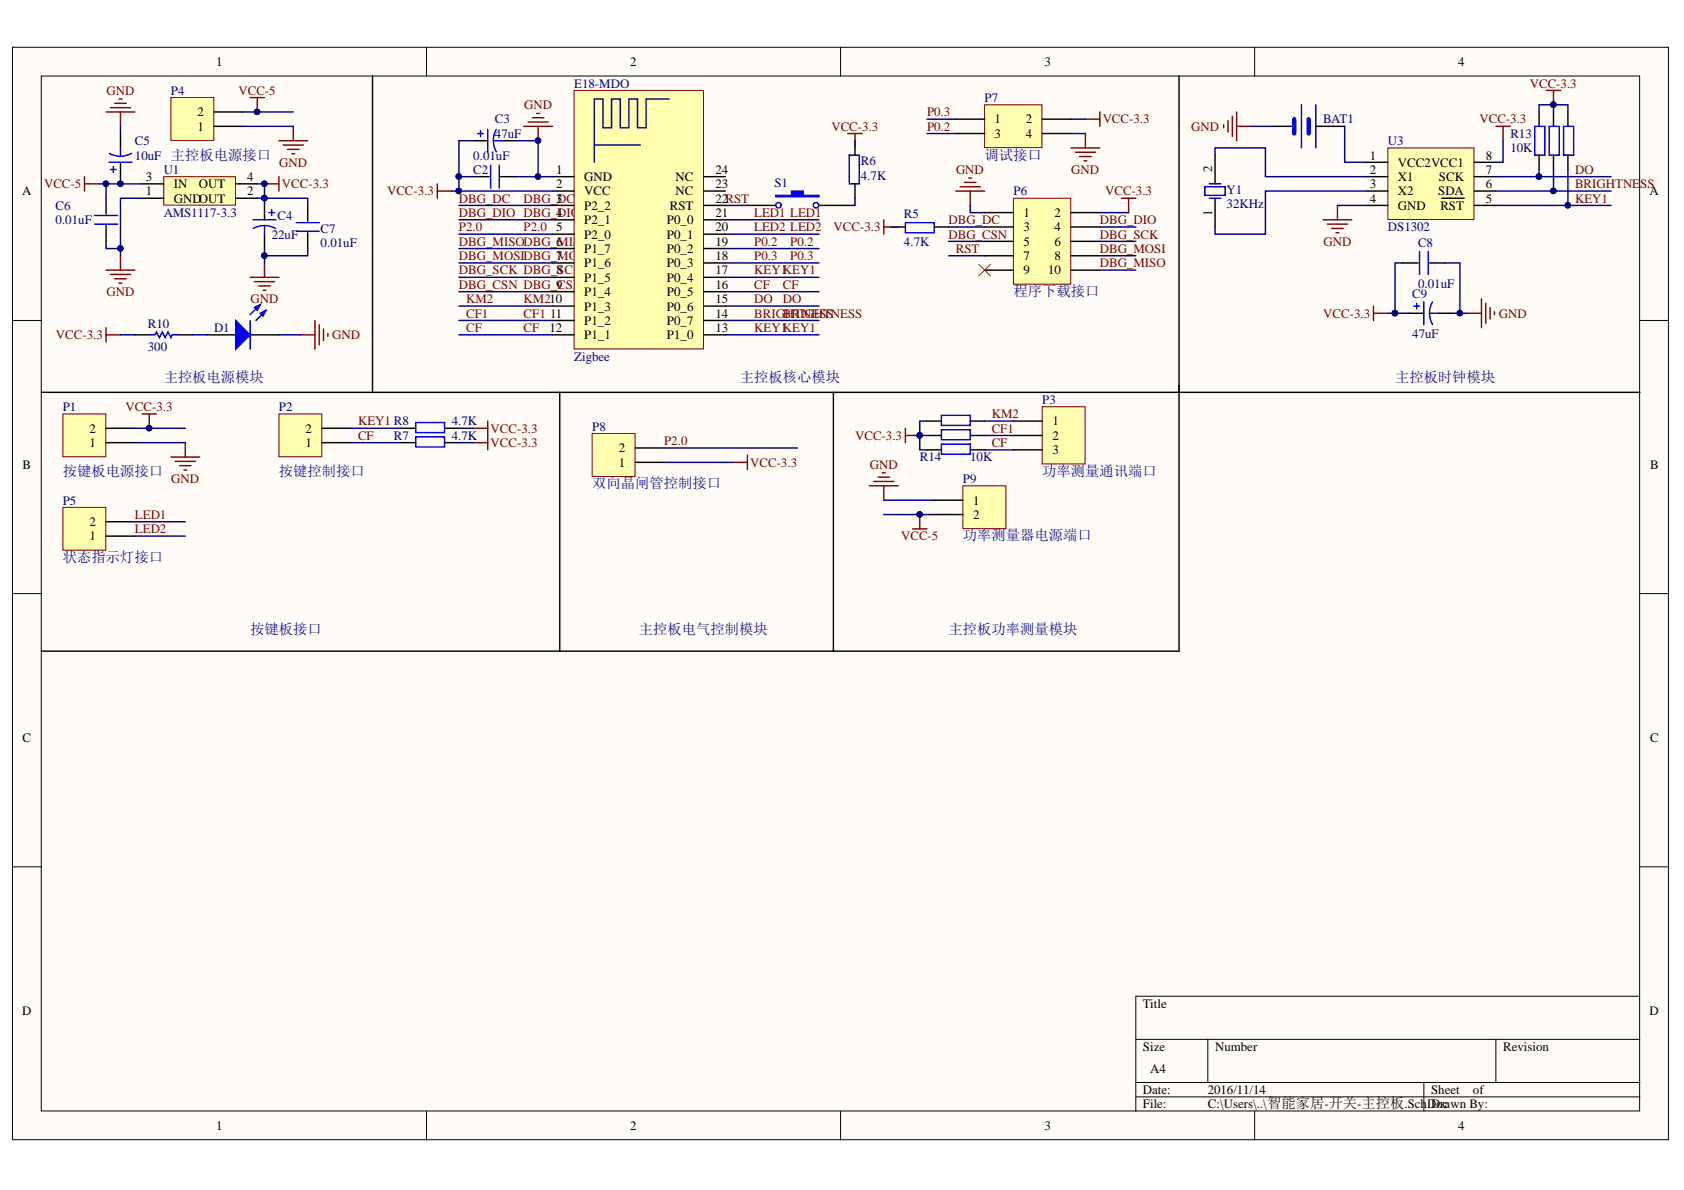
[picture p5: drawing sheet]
<svg xmlns="http://www.w3.org/2000/svg" width="297mm" height="210mm" viewBox="0 0 297 210" stroke-linecap="round" stroke-linejoin="round" font-family="sans-serif">
<defs><g id="words">
<g font-size="2.5" fill="#000080">
<text x="173.7" y="28.1">调试接口</text>
<text x="178.8" y="52.2">程序下载接口</text>
<text x="28.9" y="67.4">主控板电源模块</text>
<text x="130.5" y="67.4">主控板核心模块</text>
<text x="246.1" y="67.4">主控板时钟模块</text>
<text x="11.1" y="83.9">按键板电源接口</text>
<text x="49.2" y="83.9">按键控制接口</text>
<text x="183.8" y="83.9">功率测量通讯端口</text>
<text x="104.5" y="86.1">双向晶闸管控制接口</text>
<text x="169.9" y="95.3">功率测量器电源端口</text>
<text x="11.1" y="99.1">状态指示灯接口</text>
<text x="44.1" y="111.8">按键板接口</text>
<text x="112.7" y="111.8">主控板电气控制模块</text>
<text x="167.3" y="111.8">主控板功率测量模块</text>
</g>
<g font-size="2.3">
<text x="38.1" y="11.6">1</text>
<text x="111.2" y="11.6">2</text>
<text x="184.2" y="11.6">3</text>
<text x="257.2" y="11.6">4</text>
<text x="34.8" y="23">1</text>
<text x="34.8" y="20.5">2</text>
<text x="175.4" y="21.8">1</text>
<text x="180.9" y="21.8">2</text>
<text x="175.4" y="24.3">3</text>
<text x="180.9" y="24.3">4</text>
<text x="241.6" y="28.1">1</text>
<text x="246.6" y="29.4">VCC2VCC1</text>
<text x="262.1" y="28.1">8</text>
<text x="3.9" y="34.5">A</text>
<text x="25.7" y="34.5">1</text>
<text x="25.7" y="31.9">3</text>
<text x="30.6" y="35.7">GNDOUT</text>
<text x="30.6" y="33.2">IN</text>
<text x="35.1" y="33.2">OUT</text>
<text x="43.6" y="34.5">2</text>
<text x="43.6" y="31.9">4</text>
<text x="98.1" y="30.7">1</text>
<text x="98.1" y="33.2">2</text>
<text x="98.1" y="35.7">3</text>
<text x="103.1" y="31.9">GND</text>
<text x="103.1" y="34.5">VCC</text>
<text x="119.2" y="34.5">NC</text>
<text x="119.2" y="31.9">NC</text>
<text x="126.2" y="33.2">23</text>
<text x="126.2" y="30.7">24</text>
<text x="126.2" y="35.7">22RST</text>
<text x="213.8" y="30.4" transform="rotate(-90 213.8 30.4)">2</text>
<text x="241.6" y="35.7">4</text>
<text x="241.6" y="33.2">3</text>
<text x="241.6" y="30.7">2</text>
<text x="246.6" y="34.5">X2</text>
<text x="246.6" y="31.9">X1</text>
<text x="253.7" y="34.5">SDA</text>
<text x="253.8" y="31.9">SCK</text>
<text x="262.1" y="30.7">7</text>
<text x="262.1" y="33.2">6</text>
<text x="262.1" y="35.7">5</text>
<text x="291" y="34.5">A</text>
<text x="98.1" y="38.3">4</text>
<text x="98.1" y="40.8">5</text>
<text x="103.1" y="37">P2_2</text>
<text x="103.1" y="39.5">P2_1</text>
<text x="117.6" y="39.5">P0_0</text>
<text x="118.2" y="37">RST</text>
<text x="126.2" y="40.8">20</text>
<text x="126.2" y="38.3">21</text>
<text x="180.5" y="38.3">1</text>
<text x="180.5" y="40.8">3</text>
<text x="186" y="38.3">2</text>
<text x="186" y="40.8">4</text>
<text x="213.8" y="38.1" transform="rotate(-90 213.8 38.1)">1</text>
<text x="246.6" y="37">GND</text>
<text x="254.1" y="37">RST</text>
<text x="98.1" y="43.3">6</text>
<text x="98.1" y="45.9">7</text>
<text x="103.1" y="42.1">P2_0</text>
<text x="103.1" y="44.6">P1_7</text>
<text x="103.1" y="47.1">P1_6</text>
<text x="117.6" y="47.1">P0_3</text>
<text x="117.6" y="44.6">P0_2</text>
<text x="117.6" y="42.1">P0_1</text>
<text x="126.2" y="45.9">18</text>
<text x="126.2" y="43.3">19</text>
<text x="180.5" y="43.3">5</text>
<text x="180.5" y="45.9">7</text>
<text x="186" y="43.3">6</text>
<text x="186" y="45.9">8</text>
<text x="98.1" y="48.4">8</text>
<text x="98.1" y="51">9</text>
<text x="103.1" y="49.7">P1_5</text>
<text x="103.1" y="52.2">P1_4</text>
<text x="117.6" y="52.2">P0_5</text>
<text x="117.6" y="49.7">P0_4</text>
<text x="126.2" y="53.5">15</text>
<text x="126.2" y="51">16</text>
<text x="126.2" y="48.4">17</text>
<text x="180.5" y="48.4">9</text>
<text x="184.9" y="48.4">10</text>
<text x="96.9" y="58.6">12</text>
<text x="97" y="56">11</text>
<text x="103.1" y="54.8">P1_3</text>
<text x="103.1" y="57.3">P1_2</text>
<text x="103.1" y="59.8">P1_1</text>
<text x="117.6" y="59.8">P1_0</text>
<text x="117.6" y="57.3">P0_7</text>
<text x="117.6" y="54.8">P0_6</text>
<text x="126.2" y="58.6">13</text>
<text x="126.2" y="56">14</text>
<text x="15.8" y="76.3">2</text>
<text x="53.9" y="76.3">2</text>
<text x="185.6" y="75">1</text>
<text x="185.6" y="77.6">2</text>
<text x="4" y="82.7">B</text>
<text x="15.8" y="78.9">1</text>
<text x="53.9" y="78.9">1</text>
<text x="109.1" y="82.3">1</text>
<text x="109.1" y="79.8">2</text>
<text x="185.6" y="80.1">3</text>
<text x="291.1" y="82.7">B</text>
<text x="171.6" y="89">1</text>
<text x="15.8" y="95.3">1</text>
<text x="15.8" y="92.8">2</text>
<text x="171.6" y="91.5">2</text>
<text x="4" y="130.9">C</text>
<text x="291.1" y="130.9">C</text>
<text x="3.9" y="179">D</text>
<text x="201.6" y="177.7">Title</text>
<text x="291" y="179">D</text>
<text x="201.6" y="185.4">Size</text>
<text x="214.3" y="185.4">Number</text>
<text x="265.1" y="185.4">Revision</text>
<text x="202.9" y="189.2">A4</text>
<text x="201.6" y="193">Date:</text>
<text x="201.6" y="195.5">File:</text>
<text x="213.1" y="193">2016/11/14</text>
<text x="213.1" y="195.5">C:\Users\..\智能家居-开关-主控板.SchDoc</text>
<text x="252.4" y="193">Sheet</text>
<text x="252.4" y="195.5">Drawn By:</text>
<text x="259.8" y="193">of</text>
<text x="38.1" y="199.3">1</text>
<text x="111.2" y="199.3">2</text>
<text x="184.2" y="199.3">3</text>
<text x="257.2" y="199.3">4</text>
</g>
<g font-size="2.3" fill="#800000">
<text x="18.8" y="16.7">GND</text>
<text x="42.1" y="16.7">VCC-5</text>
<text x="269.8" y="15.4">VCC-3.3</text>
<text x="92.5" y="19.2">GND</text>
<text x="146.6" y="23">VCC-3.3</text>
<text x="163.5" y="23">P0.2</text>
<text x="163.5" y="20.5">P0.3</text>
<text x="194.5" y="21.8">VCC-3.3</text>
<text x="210.1" y="23">GND</text>
<text x="261" y="21.8">VCC-3.3</text>
<text x="49.2" y="29.4">GND</text>
<text x="7.8" y="33.2">VCC-5</text>
<text x="49.7" y="33.2">VCC-3.3</text>
<text x="68.3" y="34.5">VCC-3.3</text>
<text x="81" y="35.7">DBG_DC</text>
<text x="92.4" y="35.7">DBG_DC</text>
<text x="168.6" y="30.7">GND</text>
<text x="189" y="30.7">GND</text>
<text x="194.9" y="34.5">VCC-3.3</text>
<text x="277.8" y="30.7">DO</text>
<text x="277.8" y="33.2">BRIGHTNESS</text>
<text x="277.8" y="35.7">KEY1</text>
<text x="81" y="40.8">P2.0</text>
<text x="81" y="38.3">DBG_DIO DBG_DIO</text>
<text x="92.4" y="40.8">P2.0</text>
<text x="133" y="38.3">LED1 LED1</text>
<text x="133" y="40.8">LED2 LED2</text>
<text x="147" y="40.8">VCC-3.3</text>
<text x="167.3" y="39.5">DBG_DC</text>
<text x="194" y="39.5">DBG_DIO</text>
<text x="81" y="43.3">DBG_MISODBG_MISO</text>
<text x="81" y="45.9">DBG_MOSIDBG_MOSI</text>
<text x="133" y="43.3">P0.2</text>
<text x="133" y="45.9">P0.3</text>
<text x="139.4" y="45.9">P0.3</text>
<text x="139.4" y="43.3">P0.2</text>
<text x="167.3" y="42.1">DBG_CSN</text>
<text x="168.6" y="44.6">RST</text>
<text x="194" y="44.6">DBG_MOSI</text>
<text x="194" y="47.1">DBG_MISO</text>
<text x="194" y="42.1">DBG_SCK</text>
<text x="233.4" y="43.3">GND</text>
<text x="18.8" y="52.2">GND</text>
<text x="44.2" y="53.5">GND</text>
<text x="81" y="48.4">DBG_SCK DBG_SCK</text>
<text x="81" y="51">DBG_CSN DBG_CSN</text>
<text x="82.2" y="53.5">KM2</text>
<text x="92.4" y="53.5">KM210</text>
<text x="133" y="48.4">KEY1KEY1</text>
<text x="133" y="51">CF</text>
<text x="133" y="53.5">DO</text>
<text x="138.1" y="51">CF</text>
<text x="138.1" y="53.5">DO</text>
<text x="9.8" y="59.8">VCC-3.3</text>
<text x="58.6" y="59.8">GND</text>
<text x="82.2" y="56">CF1</text>
<text x="82.2" y="58.6">CF</text>
<text x="92.4" y="56">CF1</text>
<text x="92.4" y="58.6">CF</text>
<text x="133" y="58.6">KEY1KEY1</text>
<text x="133" y="56">BRIGHTNESS</text>
<text x="138.1" y="56">BRIGHTNESS</text>
<text x="233.4" y="56">VCC-3.3</text>
<text x="264.4" y="56">GND</text>
<text x="22.2" y="72.5">VCC-3.3</text>
<text x="63.2" y="77.6">CF</text>
<text x="63.2" y="75">KEY1 R8</text>
<text x="86.5" y="76.3">VCC-3.3</text>
<text x="150.8" y="77.6">VCC-3.3</text>
<text x="174.9" y="73.8">KM2</text>
<text x="174.9" y="76.3">CF1</text>
<text x="86.5" y="78.9">VCC-3.3</text>
<text x="117.1" y="78.5">P2.0</text>
<text x="132.3" y="82.3">VCC-3.3</text>
<text x="153.4" y="82.7">GND</text>
<text x="174.9" y="78.9">CF</text>
<text x="30.2" y="85.2">GND</text>
<text x="23.8" y="91.5">LED1</text>
<text x="23.8" y="94.1">LED2</text>
<text x="158.9" y="95.3">VCC-5</text>
</g>
<g font-size="2.3" fill="#000080">
<text x="30.1" y="16.7">P4</text>
<text x="101.3" y="15.4">E18-MDO</text>
<text x="173.7" y="18">P7</text>
<text x="87.3" y="21.8">C3</text>
<text x="233.4" y="21.8">BAT1</text>
<text x="23.8" y="28.1">10uF 主控板电源接口</text>
<text x="23.8" y="25.6">C5</text>
<text x="83.5" y="28.1">0.01uF</text>
<text x="87.3" y="24.3">47uF</text>
<text x="151.8" y="29.2">R6</text>
<text x="244.8" y="25.6">U3</text>
<text x="266.4" y="24.3">R13</text>
<text x="266.4" y="26.9">10K</text>
<text x="28.9" y="30.7">U1</text>
<text x="83.5" y="30.7">C2</text>
<text x="136.6" y="33">S1</text>
<text x="151.8" y="31.7">4.7K</text>
<text x="178.8" y="34.5">P6</text>
<text x="216.4" y="34.2">Y1</text>
<text x="9.8" y="37">C6</text>
<text x="9.8" y="39.5">0.01uF</text>
<text x="28.9" y="38.3">AMS1117-3.3</text>
<text x="49" y="38.8">C4</text>
<text x="56.6" y="41.1">C7</text>
<text x="159.5" y="38.5">R5</text>
<text x="216.4" y="36.8">32KHz</text>
<text x="244.8" y="40.8">DS1302</text>
<text x="47.9" y="42.1">22uF</text>
<text x="56.6" y="43.6">0.01uF</text>
<text x="159.5" y="43.3">4.7K</text>
<text x="250.1" y="43.6">C8</text>
<text x="249.1" y="52.5">C9</text>
<text x="250.1" y="50.7">0.01uF</text>
<text x="26.1" y="57.8">R10</text>
<text x="37.8" y="58.6">D1</text>
<text x="249.1" y="59.6">47uF</text>
<text x="26.1" y="61.9">300</text>
<text x="101.3" y="63.6">Zigbee</text>
<text x="183.8" y="71.2">P3</text>
<text x="11.1" y="72.5">P1</text>
<text x="49.2" y="72.5">P2</text>
<text x="69.5" y="77.6">R7</text>
<text x="79.7" y="77.6">4.7K</text>
<text x="79.7" y="75">4.7K</text>
<text x="104.5" y="76">P8</text>
<text x="162.2" y="81.4">R14</text>
<text x="171.1" y="81.4">10K</text>
<text x="11.1" y="89">P5</text>
<text x="169.9" y="85.2">P9</text>
</g>
</g></defs>
<g fill="#fffcf8" stroke="#000" stroke-width=".18">
<path d="M2.2 8.3h292.1v192.7h-292.1z"/>
<path d="M7.3 13.4h281.9v182.6h-281.9z"/>
</g>
<g fill="none" stroke="#000" stroke-width=".18">
<path d="M75.2 8.3v5.1M148.3 8.3v5.1M221.3 8.3v5.1M2.2 56.5h5.1M289.3 56.5h5M2.2 104.7h5.1M289.3 104.7h5M2.2 152.9h5.1M289.3 152.9h5M289.3 175.7h-89v20.3M75.2 196v5.1M148.3 196v5.1"/>
<path d="M200.3 183.3h89M200.3 190.9h89M200.3 193.5h89M213 183.3v7.6M221.3 196v5.1M251.2 190.9v5.1M263.9 183.3v7.6"/>
</g>
<path d="M86.5 29.1v4.1M88.1 29.1v4.1M73.3 77.1h5.1v1.7h-5.1z" fill="none" stroke="#00f" stroke-width=".25"/>
<path d="M83.5 31.2h2.8M88.3 31.2h2.8M70.8 78.1h2.5M78.4 78.1h2.5" fill="none" stroke="#000" stroke-width=".25"/>
<path d="M83.5 78.1h2.5M86 76.8v2.5" fill="none" stroke="#800000" stroke-width=".25"/>
<path d="M244.8 26.1h15.2v12.6h-15.2z" fill="#ffffb0" stroke="#800000" stroke-width=".18"/>
<g fill="none" stroke="#000" stroke-width=".25">
<path d="M271.5 19.8v2.5M274 19.8v2.5M276.6 19.8v2.5M214.3 27.4v5M214.3 35v5M224.5 22.3h3.3M232.1 22.3h5.1M241 28.6h3.8M241 31.2h3.8M241 33.7h3.8M241 36.2h3.8M254.3 35h2.6"/>
<path d="M257 35h1.3M260 28.6h3.9M260 31.2h3.9M260 33.7h3.9M260 36.2h3.9M271.5 27.4v2.5M274 27.4v2.5M276.6 27.4v2.5M247.3 46.4h2.8M248.6 55.3h2.6M252.2 46.4h2.8M253.7 55.3h2.5"/>
</g>
<g fill="none" stroke="#00f" stroke-width=".25">
<path d="M229.6 18.5v7.6M232.1 18.5v7.6M212.5 32.9h3.6v1.6h-3.6zM213.3 32.4h2M213.3 35h2M270.7 22.3h1.8v5.1h-1.8zM273.3 22.3h1.7v5.1h-1.7zM275.8 22.3h1.8v5.1h-1.8zM249.4 54h1M249.9 53.5v1M250.4 44.4v4M251.2 53.2v4.1"/>
<path d="M251.9 44.4v4M252.2 55.3h1.5M252.7 53.3a4 4 0 0 0 0 3.9"/>
</g>
<path d="M228.3 21v2.6M230.8 21v2.6" fill="none" stroke="#00f" stroke-width=".76"/>
<g fill="none" stroke="#800000" stroke-width=".25">
<path d="M218.1 19.8v5M272.7 15.9h2.6M274 15.9v2.6M215.8 22v.5M216.6 21.3v2M217.4 20.5v3.6M218.1 22.3h2.6M233.4 38.8h5.1M234.1 39.5h3.6M235.9 36.2v2.6M234.9 40.3h2M235.7 41.1h.5"/>
<path d="M242.3 54v2.5M242.3 55.3h2.5M258.8 55.3h2.5M261.3 52.7v5.1M262.1 53.5v3.5M262.8 54.2v2.1M263.6 55v.5"/>
</g>
<circle cx="274" cy="18.5" r=".48" fill="#000080" stroke="#000080" stroke-width=".18"/>
<path d="M11.1 73h7.6v7.6h-7.6z" fill="#ffffb0" stroke="#800000" stroke-width=".18"/>
<path d="M18.7 78.1h5.1M18.7 75.5h5.1" fill="none" stroke="#000" stroke-width=".25"/>
<path d="M25.1 73h2.5M26.3 73v2.5M32.7 78.1v2.5M30.1 80.6h5.1M30.9 81.4h3.6M31.7 82.1h2M32.4 82.9h.5" fill="none" stroke="#800000" stroke-width=".25"/>
<circle cx="26.3" cy="75.5" r=".48" fill="#000080" stroke="#000080" stroke-width=".18"/>
<path d="M49.2 73h7.6v7.6h-7.6z" fill="#ffffb0" stroke="#800000" stroke-width=".18"/>
<path d="M56.8 78.1h5.1M56.8 75.5h5.1" fill="none" stroke="#000" stroke-width=".25"/>
<path d="M11.1 89.5h7.6v7.6h-7.6z" fill="#ffffb0" stroke="#800000" stroke-width=".18"/>
<path d="M18.7 94.6h5.1M18.7 92h5.1" fill="none" stroke="#000" stroke-width=".25"/>
<path d="M101.3 15.9h22.8v45.6h-22.8z" fill="#ffffb0" stroke="#800000" stroke-width=".18"/>
<path d="M118 17.5h-4v5h-1.5v-5h-1.6v5h-1.5v-5h-1.5v5h-1.5v-5h-1.6v11.1M104.8 25.6h8.2" fill="none" stroke="#0c0087" stroke-width=".25"/>
<g fill="none" stroke="#000" stroke-width=".25">
<path d="M83.5 24.8h2.5M88.6 24.8h2.5M97.5 31.2h3.8M97.5 33.7h3.8M97.5 36.2h3.8M97.5 38.8h3.8M124.1 31.2h3.8M124.1 33.7h3.8M124.1 36.2h3.8M124.1 38.8h3.8M97.5 41.3h3.8M97.5 43.8h3.8"/>
<path d="M97.5 46.4h3.8M97.5 48.9h3.8M97.5 51.5h3.8M97.5 54h3.8M97.5 56.5h3.8M97.5 59.1h3.8M124.1 41.3h3.8M124.1 43.8h3.8M124.1 46.4h3.8M124.1 48.9h3.8M124.1 51.5h3.8M124.1 54h3.8"/>
<path d="M124.1 56.5h3.8M124.1 59.1h3.8"/>
</g>
<path d="M84.3 23.6h1M84.8 23v1.1M86 22.8v4.1M87 24.8h1.6M87.5 22.8a4 4 0 0 0 .1 4" fill="none" stroke="#00f" stroke-width=".25"/>
<path d="M28.9 31.2h12.6v5h-12.6z" fill="#ffffb0" stroke="#800000" stroke-width=".18"/>
<path d="M21.3 23.6v2.5M21.3 28.6v2.6M25.1 35h3.8M25.1 32.4h3.8M41.6 35h3.8M41.6 32.4h3.8M46.7 36.2v2.6M46.7 41.3v2.5" fill="none" stroke="#000" stroke-width=".25"/>
<path d="M19.2 28.6h4.1M19.5 29.9h1M20 29.4v1M21.3 26.1v1.5M23.2 27a4 4 0 0 1-3.9 .1M44.6 38.8h4.1M46.7 39.8l1.2 .2 .7 .3M46.7 39.8l-.9 .1-1.1 .4M46.7 39.8v1.5M47.4 37.5h1M47.9 37v1" fill="none" stroke="#00f" stroke-width=".25"/>
<g fill="none" stroke="#800000" stroke-width=".25">
<path d="M18.7 19.8h5.1M19.5 19h3.5M20.2 18.2h2.1M21 17.5h.5M21.3 19.8v2.5M14.9 32.4h2.5M14.9 31.2v2.5M46.7 32.4h2.5M49.2 31.2v2.5M18.7 47.6h5.1M19.5 48.4h3.5M20.2 49.2h2.1"/>
<path d="M21 49.9h.5M21.3 45.1v2.5M44.1 48.9h5.1M44.9 49.7h3.5M45.6 50.4h2.1M46.4 51.2h.5M46.7 46.4v2.5"/>
</g>
<circle cx="46.6" cy="32.4" r=".48" fill="#000080" stroke="#000080" stroke-width=".18"/>
<path d="M178.8 35h10.1v15.1h-10.1z" fill="#ffffb0" stroke="#800000" stroke-width=".18"/>
<path d="M173.7 37.5h5.1M188.9 37.5h5.1M157.2 40h2.5M164.8 40h2.5M173.7 40h5.1M173.7 42.6h5.1M173.7 45.1h5.1M173.7 47.6h5.1M188.9 40h5.1M188.9 42.6h5.1M188.9 45.1h5.1M188.9 47.6h5.1" fill="none" stroke="#000" stroke-width=".25"/>
<path d="M155.9 38.8v2.5M168.6 33.7h5.1M169.4 32.9h3.5M170.1 32.2h2M170.9 31.4h.5M171.1 33.7v2.5M197.8 35h2.5M199.1 35v2.5M155.9 40h2.5" fill="none" stroke="#800000" stroke-width=".25"/>
<path d="M159.7 39.3h5.1v1.8h-5.1z" fill="none" stroke="#00f" stroke-width=".25"/>
<path d="M173.7 18.5h10.1v7.5h-10.1z" fill="#ffffb0" stroke="#800000" stroke-width=".18"/>
<path d="M131.8 36.2h5M144.5 36.2h5M168.6 21h5.1M168.6 23.6h5.1M183.8 21h5.1M183.8 23.6h5.1" fill="none" stroke="#000" stroke-width=".25"/>
<path d="M136.8 34.5h2.8v-.8h2.1v.8h2.8v.2h-7.7z" fill-rule="evenodd" fill="#00f"/>
<g fill="none" stroke="#00f" stroke-width=".25">
<path d="M136.8 34.5h2.8v-.8h2.1v.8h2.8v.2h-7.7zM149.8 27.4h1.8v5h-1.8zM73.3 74.5h5.1v1.8h-5.1z"/>
<circle cx="137.3" cy="36.2" r=".48"/>
<circle cx="143.9" cy="36.2" r=".48"/>
</g>
<path d="M150.8 24.8v2.6M150.8 32.4v2.6M70.8 75.5h2.5M78.4 75.5h2.5" fill="none" stroke="#000" stroke-width=".25"/>
<path d="M149.5 23.6h2.6M150.8 23.6v2.5M83.5 75.5h2.5M86 74.3v2.5" fill="none" stroke="#800000" stroke-width=".25"/>
<path d="M104.4 76.5h7.6v7.5h-7.6z" fill="#ffffb0" stroke="#800000" stroke-width=".18"/>
<path d="M112.1 79h5.1M112.1 81.6h5.1" fill="none" stroke="#000" stroke-width=".25"/>
<path d="M30.1 17.2h7.6v7.6h-7.6z" fill="#ffffb0" stroke="#800000" stroke-width=".18"/>
<path d="M37.8 19.8h5M37.8 22.3h5M163.5 79.3h2.6M163.5 76.8h2.6M163.5 74.3h2.6M171.1 79.3h2.6M171.1 76.8h2.6M171.1 74.3h2.6" fill="none" stroke="#000" stroke-width=".25"/>
<path d="M44.1 17.2h2.6M45.4 17.2v2.6M49.2 24.8h5.1M50 25.6h3.5M50.7 26.3h2.1M51.5 27.1h.5M51.7 22.3v2.5M159.7 75.5v2.6M159.7 76.8h2.5" fill="none" stroke="#800000" stroke-width=".25"/>
<g fill="#000080" stroke="#000080" stroke-width=".18">
<circle cx="45.4" cy="19.7" r=".49"/>
<circle cx="162.2" cy="76.8" r=".48"/>
</g>
<path d="M166.1 78.3h5v1.8h-5zM166.1 75.8h5v1.8h-5zM166.1 73.3h5v1.7h-5z" fill="none" stroke="#00f" stroke-width=".25"/>
<path d="M183.8 71.7h7.6v10.1h-7.6z" fill="#ffffb0" stroke="#800000" stroke-width=".18"/>
<path d="M178.8 74.3h5M178.8 76.8h5M178.8 79.3h5" fill="none" stroke="#000" stroke-width=".25"/>
<path d="M169.8 85.7h7.6v7.5h-7.6z" fill="#ffffb0" stroke="#800000" stroke-width=".18"/>
<path d="M18.7 35v2.8M18.7 39.8v2.8M54.3 36.2v2.8M23.8 59.1h2.5M31.4 59.1h2.6M36.5 59.1h5.1M44.1 59.1h5.1M54.3 41.1v2.7M164.8 88.2h5.1M164.8 90.8h5.1" fill="none" stroke="#000" stroke-width=".25"/>
<g fill="none" stroke="#800000" stroke-width=".25">
<path d="M77.1 32.4v2.6M77.1 33.7h2.6M92.4 22.3h5.1M93.1 21.5h3.6M93.9 20.8h2M94.7 20h.5M94.9 22.3v2.5M153.4 85.7h5M154.1 84.9h3.6M154.9 84.2h2M155.6 83.4h.5M155.9 85.7v2.5"/>
<path d="M161 93.3h2.5M162.2 90.8v2.5"/>
</g>
<g fill="#000080" stroke="#000080" stroke-width=".18">
<circle cx="162.2" cy="90.7" r=".48"/>
<circle cx="94.9" cy="24.8" r=".48"/>
</g>
<path d="M16.7 39.5h4M16.7 38h4M52.2 39.3h4.1M26.3 59.1h1l.3-.5 .5 1 .5-1 .5 1 .5-1 .5 1 .3-.5h1M52.2 40.8h4.1" fill="none" stroke="#00f" stroke-width=".25"/>
<path d="M41.6 56.5l2.5 2.6-2.5 2.5z" fill="#00f"/>
<path d="M41.6 56.5l2.5 2.6-2.5 2.5zM45.9 53.7l-1.8 1.8M46.9 54.7l-1.8 1.8" fill="none" stroke="#00f" stroke-width=".25"/>
<path d="M45.9 55.3l1-.6-.5 1.1z" fill="#00f"/>
<path d="M45.9 55.3l1-.6-.5 1.1z" fill="none" stroke="#00f" stroke-width=".25"/>
<path d="M44.9 54.2l1-.5-.5 1z" fill="#00f"/>
<path d="M44.1 56.5v5.1M44.9 54.2l1-.5-.5 1z" fill="none" stroke="#00f" stroke-width=".25"/>
<g fill="none" stroke="#800000" stroke-width=".25">
<path d="M194 19.8v2.5M188.9 26.1h5.1M189.7 26.9h3.5M190.4 27.6h2.1M191.2 28.4h.5M191.5 21h2.5M191.5 23.6v2.5M263.9 22.3h2.5M265.1 22.3v2.5M18.7 57.8v2.5M18.7 59.1h2.6M53 59.1h2.5"/>
<path d="M55.5 56.5v5.1M56.3 57.3v3.5M57.1 58v2.1M57.8 58.8v.5M129.3 81.6h2.5M131.8 80.3v2.5"/>
</g>
<path d="M65.7 13.4v55.8h-58.4M208 13.4v55.8h-142.3M98.7 69.2v45.7h-91.4M147 69.2v45.7h-48.3M208 67.9v47h-61M208 69.2h81.3" fill="none" stroke="#000" stroke-width=".25"/>
<path d="M172.7 46.6l2 2.1M174.7 46.6l-2 2.1" fill="none" stroke="#f00" stroke-width=".18"/>
<g fill="none" stroke="#000080" stroke-width=".25">
<path d="M42.8 19.8h8.9M271.5 19.8v-1.3h5.1v1.3M274 18.5v1.3M17.4 32.4h3.9M18.7 32.4v2.6M21.3 31.2v1.2h3.8M21.3 22.3v1.3M25.1 35h-3.8v10.1M42.8 22.3h8.9M45.4 32.4h1.3v3.8M45.4 35h8.9v1.2M79.7 33.7h17.8"/>
<path d="M80.9 38.8h16.6M80.9 36.2h16.6M83.5 31.2h-2.6v2.5M83.5 24.8h-2.6v6.4M91.1 24.8h3.8v6.4M91.1 31.2h6.4M127.9 38.8h16.6M127.9 36.2h3.9M150.8 35v1.2h-1.3M150.8 24.8v1.3M163.5 21h5.1M163.5 23.6h5.1"/>
<path d="M171.1 36.2v1.3h2.6M188.9 21h2.6M188.9 23.6h2.6M194 37.5h5.1M214.3 27.4v-1.3h8.9v5.1h17.8M220.7 22.3h3.8M235.9 36.2h5.1M237.2 22.3v6.3h3.8M241 33.7h-17.8v7.6h-8.9v-1.3M263.9 36.2h20.3M263.9 33.7h20.3M263.9 31.2h20.3"/>
<path d="M265.1 24.8v3.8h-1.2M271.5 29.9v1.3M274 29.9v3.8M276.6 29.9v6.3M18.7 42.6v1.2h2.6M21.3 59.1h2.5M34 59.1h2.5M46.7 43.8v2.6M49.2 59.1h3.8M54.3 43.8v1.3h-7.6M80.9 59.1h16.6M80.9 46.4h16.6"/>
<path d="M80.9 51.5h16.6M80.9 54h16.6M80.9 56.5h16.6M80.9 41.3h16.6M80.9 43.8h16.6M80.9 48.9h16.6M127.9 59.1h16.6M127.9 46.4h16.6M127.9 51.5h16.6M127.9 54h16.6M127.9 56.5h16.6M127.9 41.3h16.6"/>
<path d="M127.9 43.8h16.6M127.9 48.9h16.6M157.2 40h1.2M167.3 40h6.4M167.3 42.6h6.4M167.3 45.1h6.4M194 40h6.3M194 42.6h6.3M194 45.1h6.3M194 47.6h6.3M244.8 55.3h3.8M247.3 46.4h-1.2v8.9"/>
<path d="M255 46.4h2.5v8.9M256.2 55.3h2.6M23.8 75.5h8.9M23.8 78.1h8.9M61.9 78.1h8.9M61.9 75.5h8.9M80.9 78.1h2.6M80.9 75.5h2.6M117.2 79h23.4M162.2 76.8h1.3M163.5 74.3h-1.3v5h1.3M173.7 74.3h5.1"/>
<path d="M173.7 79.3h5.1M173.7 76.8h5.1M23.8 92h8.9M23.8 94.6h8.9M117.2 81.6h12.1M155.9 90.8h8.9M155.9 88.2h8.9"/>
</g>
<g fill="#000080" stroke="#000080" stroke-width=".18">
<circle cx="257.5" cy="55.2" r=".48"/>
<circle cx="246" cy="55.2" r=".49"/>
<circle cx="276.5" cy="36.2" r=".48"/>
<circle cx="274" cy="33.7" r=".48"/>
<circle cx="271.4" cy="31.1" r=".49"/>
<circle cx="274" cy="18.5" r=".48"/>
<circle cx="26.3" cy="75.5" r=".48"/>
<circle cx="80.9" cy="31.1" r=".49"/>
<circle cx="80.9" cy="33.7" r=".49"/>
<circle cx="94.9" cy="31.1" r=".48"/>
<circle cx="94.9" cy="24.8" r=".48"/>
<circle cx="21.2" cy="43.8" r=".48"/>
<circle cx="46.6" cy="45.1" r=".48"/>
<circle cx="21.2" cy="32.4" r=".48"/>
<circle cx="18.7" cy="32.4" r=".49"/>
<circle cx="46.6" cy="34.9" r=".48"/>
<circle cx="46.6" cy="32.4" r=".48"/>
<circle cx="45.4" cy="19.7" r=".49"/>
<circle cx="162.2" cy="76.8" r=".48"/>
<circle cx="162.2" cy="90.7" r=".48"/>
</g>
<use href="#words"/>
</svg>
